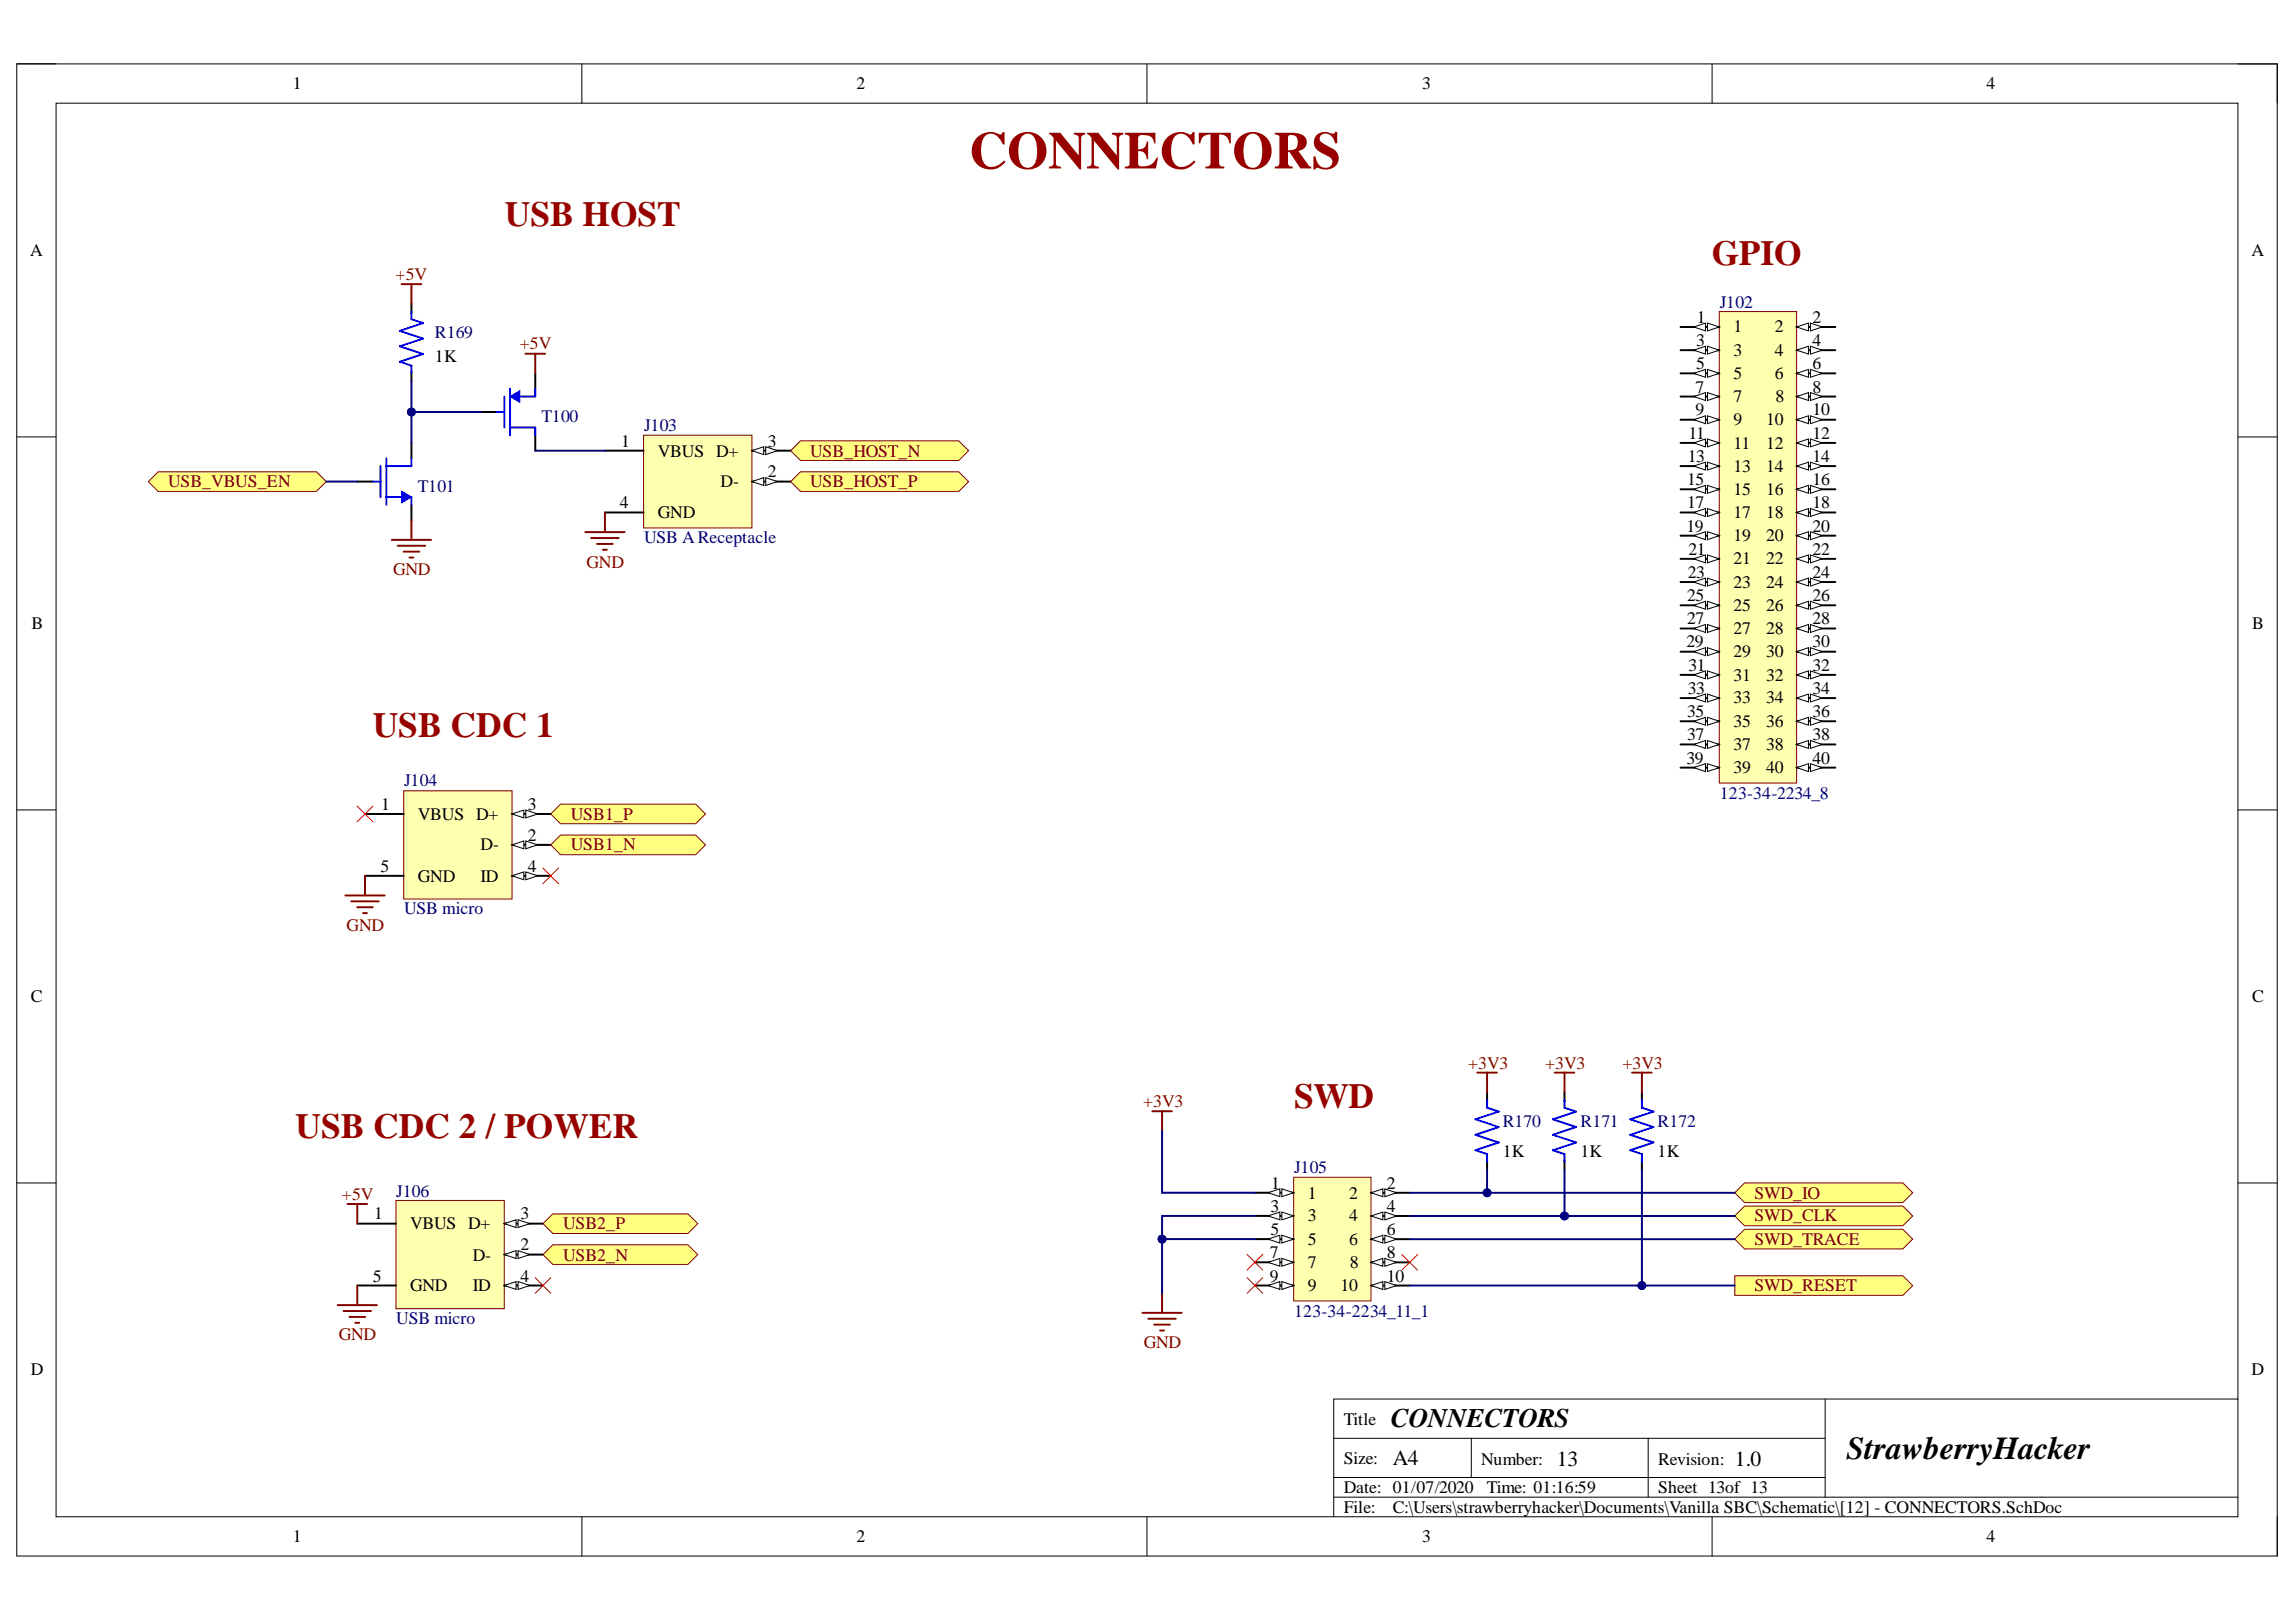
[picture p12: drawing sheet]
<svg xmlns="http://www.w3.org/2000/svg" width="297mm" height="210mm" viewBox="0 0 297 210" stroke-linecap="round" stroke-linejoin="round" font-family="sans-serif">
<defs><g id="words">
<text font-size="6.8" fill="#980000" x="125.4" y="21.8">CONNECTORS</text>
<g font-size="4.6" fill="#980000">
<text x="65.3" y="29.2">USB HOST</text>
<text x="221.5" y="34.3">GPIO</text>
<text x="48.2" y="95.3">USB CDC 1</text>
<text x="167.4" y="143.4">SWD</text>
<text x="38.2" y="147.3">USB CDC 2 / POWER</text>
</g>
<text font-size="4.1" x="238.9" y="188.8">StrawberryHacker</text>
<text font-size="3.5" x="179.9" y="184.6">CONNECTORS</text>
<g font-size="2.8">
<text x="180.2" y="189.6">A4</text>
<text x="201.4" y="189.8">13</text>
<text x="224.4" y="189.8">1.0</text>
</g>
<g font-size="2.3">
<text x="37.9" y="11.6">1</text>
<text x="110.8" y="11.6">2</text>
<text x="184" y="11.6">3</text>
<text x="257" y="11.6">4</text>
<text x="3.9" y="33.1">A</text>
<text x="291.3" y="33.1">A</text>
<text x="219.5" y="41.8">1</text>
<text x="234.5" y="41.8">2</text>
<text x="56.3" y="46.8">1K</text>
<text x="219.4" y="44.8">3</text>
<text x="219.4" y="47.8">5</text>
<text x="224.3" y="43">1</text>
<text x="224.3" y="46.1">3</text>
<text x="229.6" y="43">2</text>
<text x="229.6" y="46.1">4</text>
<text x="234.5" y="44.8">4</text>
<text x="234.5" y="47.8">6</text>
<text x="219.4" y="50.8">7</text>
<text x="219.4" y="53.8">9</text>
<text x="224.3" y="49">5</text>
<text x="224.3" y="52.1">7</text>
<text x="229.6" y="49">6</text>
<text x="229.7" y="52.1">8</text>
<text x="234.5" y="50.8">8</text>
<text x="234.5" y="53.8">10</text>
<text x="80.4" y="57.8">1</text>
<text x="85.1" y="59.1">VBUS D+</text>
<text x="99.3" y="57.8">3</text>
<text x="218.3" y="59.8">13</text>
<text x="218.4" y="56.8">11</text>
<text x="224.3" y="55">9</text>
<text x="224.3" y="58.1">11</text>
<text x="228.5" y="55">10</text>
<text x="228.5" y="58.1">12</text>
<text x="234.5" y="56.8">12</text>
<text x="234.5" y="59.8">14</text>
<text x="80.2" y="65.8">4</text>
<text x="93.2" y="63.1">D-</text>
<text x="99.3" y="61.8">2</text>
<text x="218.3" y="62.8">15</text>
<text x="218.3" y="65.8">17</text>
<text x="224.3" y="61">13</text>
<text x="224.3" y="64.1">15</text>
<text x="228.5" y="61">14</text>
<text x="228.5" y="64.1">16</text>
<text x="234.5" y="62.8">16</text>
<text x="234.5" y="65.8">18</text>
<text x="85.1" y="67">GND</text>
<text x="218.2" y="68.8">19</text>
<text x="218.4" y="71.8">21</text>
<text x="224.3" y="67">17</text>
<text x="224.3" y="70.1">19</text>
<text x="228.5" y="67">18</text>
<text x="228.5" y="70.1">20</text>
<text x="234.5" y="68.8">20</text>
<text x="234.5" y="71.8">22</text>
<text x="218.3" y="77.8">25</text>
<text x="218.3" y="74.8">23</text>
<text x="224.3" y="73">21</text>
<text x="224.3" y="76.1">23</text>
<text x="228.5" y="73">22</text>
<text x="228.5" y="76.1">24</text>
<text x="234.5" y="74.8">24</text>
<text x="234.5" y="77.8">26</text>
<text x="4.1" y="81.4">B</text>
<text x="218.2" y="83.8">29</text>
<text x="218.3" y="80.8">27</text>
<text x="224.3" y="79">25</text>
<text x="224.3" y="82.1">27</text>
<text x="228.5" y="79">26</text>
<text x="228.5" y="82.1">28</text>
<text x="234.5" y="80.8">28</text>
<text x="234.5" y="83.8">30</text>
<text x="291.4" y="81.4">B</text>
<text x="218.3" y="89.8">33</text>
<text x="218.4" y="86.8">31</text>
<text x="224.3" y="85">29</text>
<text x="224.3" y="88.1">31</text>
<text x="228.5" y="85">30</text>
<text x="228.5" y="88.1">32</text>
<text x="234.5" y="86.8">32</text>
<text x="234.5" y="89.8">34</text>
<text x="218.3" y="92.8">35</text>
<text x="218.3" y="95.8">37</text>
<text x="224.3" y="91">33</text>
<text x="224.3" y="94.1">35</text>
<text x="228.5" y="91">34</text>
<text x="228.5" y="94.1">36</text>
<text x="234.5" y="92.8">36</text>
<text x="234.5" y="95.8">38</text>
<text x="218.2" y="98.8">39</text>
<text x="224.3" y="97">37</text>
<text x="224.3" y="100.1">39</text>
<text x="228.5" y="97">38</text>
<text x="228.5" y="100.1">40</text>
<text x="234.5" y="98.8">40</text>
<text x="49.3" y="104.8">1</text>
<text x="54.1" y="106.1">VBUS D+</text>
<text x="68.3" y="104.8">3</text>
<text x="49.2" y="112.8">5</text>
<text x="62.2" y="110.1">D-</text>
<text x="68.3" y="108.8">2</text>
<text x="68.3" y="112.8">4</text>
<text x="54.1" y="114.1">GND</text>
<text x="62.2" y="114.1">ID</text>
<text x="4" y="129.7">C</text>
<text x="291.4" y="129.7">C</text>
<text x="194.4" y="149.8">1K</text>
<text x="204.5" y="149.8">1K</text>
<text x="214.5" y="149.8">1K</text>
<text x="164.5" y="153.8">1</text>
<text x="169.2" y="155.1">1</text>
<text x="174.5" y="155.1">2</text>
<text x="179.4" y="153.8">2</text>
<text x="48.4" y="157.8">1</text>
<text x="53" y="159.1">VBUS D+</text>
<text x="67.3" y="161.8">2</text>
<text x="67.3" y="157.8">3</text>
<text x="164.4" y="156.8">3</text>
<text x="164.4" y="159.8">5</text>
<text x="169.2" y="158.1">3</text>
<text x="169.2" y="161.1">5</text>
<text x="174.5" y="158.1">4</text>
<text x="174.5" y="161.1">6</text>
<text x="179.4" y="156.8">4</text>
<text x="179.4" y="159.8">6</text>
<text x="48.2" y="165.8">5</text>
<text x="53" y="167.1">GND</text>
<text x="61.2" y="163.1">D-</text>
<text x="61.2" y="167.1">ID</text>
<text x="67.3" y="165.8">4</text>
<text x="164.3" y="162.8">7</text>
<text x="164.3" y="165.8">9</text>
<text x="169.2" y="164.1">7</text>
<text x="169.2" y="167.1">9</text>
<text x="173.4" y="167.1">10</text>
<text x="174.6" y="164.1">8</text>
<text x="179.4" y="162.8">8</text>
<text x="179.4" y="165.8">10</text>
<text x="4" y="177.9">D</text>
<text x="291.3" y="177.9">D</text>
<text x="173.8" y="184.4">Title</text>
<text x="173.8" y="189.4">Size:</text>
<text x="191.6" y="189.6">Number:</text>
<text x="214.5" y="189.6">Revision:</text>
<text x="173.8" y="193.2">Date: 01/07/2020</text>
<text x="173.8" y="195.8">File:</text>
<text x="180.2" y="195.8">C:\Users\strawberryhacker\Documents\Vanilla SBC\Schematic\[12] - CONNECTORS.SchDoc</text>
<text x="192.4" y="193.2">Time: 01:16:59</text>
<text x="214.5" y="193.2">Sheet 13of 13</text>
<text x="37.9" y="199.6">1</text>
<text x="110.8" y="199.6">2</text>
<text x="184" y="199.6">3</text>
<text x="257" y="199.6">4</text>
</g>
<g font-size="2.3" fill="#800000">
<text x="51.2" y="36.3">+5V</text>
<text x="67.3" y="45.2">+5V</text>
<text x="104.8" y="59.1">USB_HOST_N</text>
<text x="21.7" y="63.1">USB_VBUS_EN</text>
<text x="104.8" y="63.1">USB_HOST_P</text>
<text x="50.8" y="74.4">GND</text>
<text x="75.9" y="73.5">GND</text>
<text x="73.9" y="106.1">USB1_P</text>
<text x="73.9" y="110.1">USB1_N</text>
<text x="44.8" y="120.5">GND</text>
<text x="147.9" y="143.3">+3V3</text>
<text x="189.9" y="138.3">+3V3</text>
<text x="199.9" y="138.3">+3V3</text>
<text x="209.9" y="138.3">+3V3</text>
<text x="44.2" y="155.3">+5V</text>
<text x="227" y="155.1">SWD_IO</text>
<text x="72.8" y="159.1">USB2_P</text>
<text x="227" y="158.1">SWD_CLK</text>
<text x="227" y="161.1">SWD_TRACE</text>
<text x="72.8" y="163.1">USB2_N</text>
<text x="227" y="167.1">SWD_RESET</text>
<text x="43.8" y="173.5">GND</text>
<text x="148" y="174.5">GND</text>
</g>
<g font-size="2.3" fill="#000080">
<text x="222.5" y="39.8">J102</text>
<text x="56.3" y="43.8">R169</text>
<text x="70" y="54.6">T100</text>
<text x="83.3" y="55.8">J103</text>
<text x="54.1" y="63.6">T101</text>
<text x="83.3" y="70.3">USB AReceptacle</text>
<text x="52.3" y="101.8">J104</text>
<text x="222.5" y="103.4">123-34-2234_8</text>
<text x="52.3" y="118.3">USB micro</text>
<text x="194.4" y="145.8">R170</text>
<text x="204.5" y="145.8">R171</text>
<text x="214.5" y="145.8">R172</text>
<text x="51.3" y="154.9">J106</text>
<text x="167.4" y="151.8">J105</text>
<text x="51.3" y="171.3">USB micro</text>
<text x="167.4" y="170.4">123-34-2234_11_1</text>
</g>
</g></defs>
<path d="M2.2 8.3h292.4v193.1h-292.4z" fill="none" stroke="#000" stroke-width=".13"/>
<path d="M7.3 13.4h282.2v182.9h-282.2z" fill-rule="evenodd" fill="#fff"/>
<g fill="none" stroke="#000" stroke-width=".13">
<path d="M2.2 8.3h5.1M7.3 13.4h282.2v182.9h-282.2zM75.3 8.3v5M148.4 8.3v5M221.5 8.3v5.1M289.5 8.3h5.1v5.1M2.2 56.5h5.1M289.5 56.5h5.1M2.2 104.8h5.1M289.5 104.8h5.1M2.2 153.1h5.1M289.5 153.1h5.1"/>
<path d="M75.3 196.3v5.1M148.4 196.3v5.1M172.5 186.1h63.6M172.5 193.7h117M172.5 191.2h63.6M190.3 186.1v5.1M213.2 186.1v7.6M221.5 196.3v5.1M236.1 181v12.7M289.5 181v.1M289.5 181h-117v15.3M294.6 196.3v5.1"/>
</g>
<path d="M52.2 102.3h14v14h-14z" fill-rule="evenodd" fill="#ffffb0"/>
<path d="M52.2 102.3h14v14h-14z" fill="none" stroke="#800000" stroke-width=".13"/>
<path d="M66.2 109.3h5" fill="none" stroke="#000" stroke-width=".25"/>
<path d="M66.2 109.3l1.6-.5v1z" fill="#f8fcff"/>
<path d="M66.2 109.3l1.6-.5v1z" fill="none" stroke="#000" stroke-width=".13"/>
<path d="M68 108.8l1.6 .5-1.6 .5z" fill="#f8fcff"/>
<path d="M68 108.8l1.6 .5-1.6 .5z" fill="none" stroke="#000" stroke-width=".13"/>
<path d="M66.2 105.3h5" fill="none" stroke="#000" stroke-width=".25"/>
<path d="M66.2 105.3l1.6-.5v1z" fill="#f8fcff"/>
<path d="M66.2 105.3l1.6-.5v1z" fill="none" stroke="#000" stroke-width=".13"/>
<path d="M68 104.8l1.6 .5-1.6 .5z" fill="#f8fcff"/>
<path d="M68 104.8l1.6 .5-1.6 .5z" fill="none" stroke="#000" stroke-width=".13"/>
<path d="M66.2 113.3h5" fill="none" stroke="#000" stroke-width=".25"/>
<path d="M66.2 113.3l1.6-.5v1z" fill="#f8fcff"/>
<path d="M66.2 113.3l1.6-.5v1z" fill="none" stroke="#000" stroke-width=".13"/>
<path d="M68 112.8l1.6 .5-1.6 .5z" fill="#f8fcff"/>
<path d="M68 112.8l1.6 .5-1.6 .5z" fill="none" stroke="#000" stroke-width=".13"/>
<path d="M47.2 113.3h5M47.2 105.3h5" fill="none" stroke="#000" stroke-width=".25"/>
<path d="M51.2 155.4h14v14h-14z" fill-rule="evenodd" fill="#ffffb0"/>
<path d="M51.2 155.4h14v14h-14z" fill="none" stroke="#800000" stroke-width=".13"/>
<path d="M65.2 162.4h5" fill="none" stroke="#000" stroke-width=".25"/>
<path d="M65.2 162.4l1.6-.6v1.1z" fill="#f8fcff"/>
<path d="M65.2 162.4l1.6-.6v1.1z" fill="none" stroke="#000" stroke-width=".13"/>
<path d="M67 161.8l1.5 .6-1.5 .5z" fill="#f8fcff"/>
<path d="M67 161.8l1.5 .6-1.5 .5z" fill="none" stroke="#000" stroke-width=".13"/>
<path d="M65.2 158.4h5" fill="none" stroke="#000" stroke-width=".25"/>
<path d="M65.2 158.4l1.6-.6v1.1z" fill="#f8fcff"/>
<path d="M65.2 158.4l1.6-.6v1.1z" fill="none" stroke="#000" stroke-width=".13"/>
<path d="M67 157.8l1.5 .6-1.5 .5z" fill="#f8fcff"/>
<path d="M67 157.8l1.5 .6-1.5 .5z" fill="none" stroke="#000" stroke-width=".13"/>
<path d="M65.2 166.4h5" fill="none" stroke="#000" stroke-width=".25"/>
<path d="M65.2 166.4l1.6-.6v1.1z" fill="#f8fcff"/>
<path d="M65.2 166.4l1.6-.6v1.1z" fill="none" stroke="#000" stroke-width=".13"/>
<path d="M67 165.8l1.5 .6-1.5 .5z" fill="#f8fcff"/>
<path d="M67 165.8l1.5 .6-1.5 .5z" fill="none" stroke="#000" stroke-width=".13"/>
<path d="M46.2 158.4h5M46.2 166.4h5" fill="none" stroke="#000" stroke-width=".25"/>
<path d="M83.3 56.3h14v12h-14z" fill-rule="evenodd" fill="#ffffb0"/>
<path d="M83.3 56.3h14v12h-14z" fill="none" stroke="#800000" stroke-width=".13"/>
<path d="M97.3 62.3h5" fill="none" stroke="#000" stroke-width=".25"/>
<path d="M97.3 62.3l1.5-.5v1z" fill="#f8fcff"/>
<path d="M97.3 62.3l1.5-.5v1z" fill="none" stroke="#000" stroke-width=".13"/>
<path d="M99.1 61.8l1.5 .5-1.5 .5z" fill="#f8fcff"/>
<path d="M99.1 61.8l1.5 .5-1.5 .5z" fill="none" stroke="#000" stroke-width=".13"/>
<path d="M97.3 58.3h5" fill="none" stroke="#000" stroke-width=".25"/>
<path d="M97.3 58.3l1.5-.5v1z" fill="#f8fcff"/>
<path d="M97.3 58.3l1.5-.5v1z" fill="none" stroke="#000" stroke-width=".13"/>
<path d="M99.1 57.8l1.5 .5-1.5 .5z" fill="#f8fcff"/>
<path d="M99.1 57.8l1.5 .5-1.5 .5z" fill="none" stroke="#000" stroke-width=".13"/>
<path d="M78.3 58.3h5M78.3 66.3h5" fill="none" stroke="#000" stroke-width=".25"/>
<path d="M222.4 40.3h10v61h-10z" fill-rule="evenodd" fill="#ffffb0"/>
<path d="M222.4 40.3h10v61h-10z" fill="none" stroke="#800000" stroke-width=".13"/>
<path d="M217.4 42.3h5" fill="none" stroke="#000" stroke-width=".25"/>
<path d="M220.9 41.8l1.5 .5-1.5 .5z" fill="#f8fcff"/>
<path d="M220.9 41.8l1.5 .5-1.5 .5z" fill="none" stroke="#000" stroke-width=".13"/>
<path d="M219.1 42.3l1.5-.5v1z" fill="#f8fcff"/>
<path d="M219.1 42.3l1.5-.5v1z" fill="none" stroke="#000" stroke-width=".13"/>
<path d="M232.4 42.3h5" fill="none" stroke="#000" stroke-width=".25"/>
<path d="M232.4 42.3l1.6-.5v1z" fill="#f8fcff"/>
<path d="M232.4 42.3l1.6-.5v1z" fill="none" stroke="#000" stroke-width=".13"/>
<path d="M234.2 41.8l1.5 .5-1.5 .5z" fill="#f8fcff"/>
<path d="M234.2 41.8l1.5 .5-1.5 .5z" fill="none" stroke="#000" stroke-width=".13"/>
<path d="M217.4 45.3h5" fill="none" stroke="#000" stroke-width=".25"/>
<path d="M220.9 44.8l1.5 .5-1.5 .5z" fill="#f8fcff"/>
<path d="M220.9 44.8l1.5 .5-1.5 .5z" fill="none" stroke="#000" stroke-width=".13"/>
<path d="M219.1 45.3l1.5-.5v1z" fill="#f8fcff"/>
<path d="M219.1 45.3l1.5-.5v1z" fill="none" stroke="#000" stroke-width=".13"/>
<path d="M232.4 45.3h5" fill="none" stroke="#000" stroke-width=".25"/>
<path d="M232.4 45.3l1.6-.5v1z" fill="#f8fcff"/>
<path d="M232.4 45.3l1.6-.5v1z" fill="none" stroke="#000" stroke-width=".13"/>
<path d="M234.2 44.8l1.5 .5-1.5 .5z" fill="#f8fcff"/>
<path d="M234.2 44.8l1.5 .5-1.5 .5z" fill="none" stroke="#000" stroke-width=".13"/>
<path d="M217.4 48.3h5" fill="none" stroke="#000" stroke-width=".25"/>
<path d="M220.9 47.8l1.5 .5-1.5 .5z" fill="#f8fcff"/>
<path d="M220.9 47.8l1.5 .5-1.5 .5z" fill="none" stroke="#000" stroke-width=".13"/>
<path d="M219.1 48.3l1.5-.5v1z" fill="#f8fcff"/>
<path d="M219.1 48.3l1.5-.5v1z" fill="none" stroke="#000" stroke-width=".13"/>
<path d="M232.4 48.3h5" fill="none" stroke="#000" stroke-width=".25"/>
<path d="M232.4 48.3l1.6-.5v1z" fill="#f8fcff"/>
<path d="M232.4 48.3l1.6-.5v1z" fill="none" stroke="#000" stroke-width=".13"/>
<path d="M234.2 47.8l1.5 .5-1.5 .5z" fill="#f8fcff"/>
<path d="M234.2 47.8l1.5 .5-1.5 .5z" fill="none" stroke="#000" stroke-width=".13"/>
<path d="M217.4 51.3h5" fill="none" stroke="#000" stroke-width=".25"/>
<path d="M220.9 50.8l1.5 .5-1.5 .5z" fill="#f8fcff"/>
<path d="M220.9 50.8l1.5 .5-1.5 .5z" fill="none" stroke="#000" stroke-width=".13"/>
<path d="M219.1 51.3l1.5-.5v1z" fill="#f8fcff"/>
<path d="M219.1 51.3l1.5-.5v1z" fill="none" stroke="#000" stroke-width=".13"/>
<path d="M232.4 51.3h5" fill="none" stroke="#000" stroke-width=".25"/>
<path d="M232.4 51.3l1.6-.5v1z" fill="#f8fcff"/>
<path d="M232.4 51.3l1.6-.5v1z" fill="none" stroke="#000" stroke-width=".13"/>
<path d="M234.2 50.8l1.5 .5-1.5 .5z" fill="#f8fcff"/>
<path d="M234.2 50.8l1.5 .5-1.5 .5z" fill="none" stroke="#000" stroke-width=".13"/>
<path d="M217.4 54.3h5" fill="none" stroke="#000" stroke-width=".25"/>
<path d="M220.9 53.8l1.5 .5-1.5 .5z" fill="#f8fcff"/>
<path d="M220.9 53.8l1.5 .5-1.5 .5z" fill="none" stroke="#000" stroke-width=".13"/>
<path d="M219.1 54.3l1.5-.5v1z" fill="#f8fcff"/>
<path d="M219.1 54.3l1.5-.5v1z" fill="none" stroke="#000" stroke-width=".13"/>
<path d="M232.4 54.3h5" fill="none" stroke="#000" stroke-width=".25"/>
<path d="M232.4 54.3l1.6-.5v1z" fill="#f8fcff"/>
<path d="M232.4 54.3l1.6-.5v1z" fill="none" stroke="#000" stroke-width=".13"/>
<path d="M234.2 53.8l1.5 .5-1.5 .5z" fill="#f8fcff"/>
<path d="M234.2 53.8l1.5 .5-1.5 .5z" fill="none" stroke="#000" stroke-width=".13"/>
<path d="M217.4 57.3h5" fill="none" stroke="#000" stroke-width=".25"/>
<path d="M220.9 56.8l1.5 .5-1.5 .5z" fill="#f8fcff"/>
<path d="M220.9 56.8l1.5 .5-1.5 .5z" fill="none" stroke="#000" stroke-width=".13"/>
<path d="M219.1 57.3l1.5-.5v1z" fill="#f8fcff"/>
<path d="M219.1 57.3l1.5-.5v1z" fill="none" stroke="#000" stroke-width=".13"/>
<path d="M232.4 57.3h5" fill="none" stroke="#000" stroke-width=".25"/>
<path d="M232.4 57.3l1.6-.5v1z" fill="#f8fcff"/>
<path d="M232.4 57.3l1.6-.5v1z" fill="none" stroke="#000" stroke-width=".13"/>
<path d="M234.2 56.8l1.5 .5-1.5 .5z" fill="#f8fcff"/>
<path d="M234.2 56.8l1.5 .5-1.5 .5z" fill="none" stroke="#000" stroke-width=".13"/>
<path d="M217.4 60.3h5" fill="none" stroke="#000" stroke-width=".25"/>
<path d="M220.9 59.8l1.5 .5-1.5 .5z" fill="#f8fcff"/>
<path d="M220.9 59.8l1.5 .5-1.5 .5z" fill="none" stroke="#000" stroke-width=".13"/>
<path d="M219.1 60.3l1.5-.5v1z" fill="#f8fcff"/>
<path d="M219.1 60.3l1.5-.5v1z" fill="none" stroke="#000" stroke-width=".13"/>
<path d="M232.4 60.3h5" fill="none" stroke="#000" stroke-width=".25"/>
<path d="M232.4 60.3l1.6-.5v1z" fill="#f8fcff"/>
<path d="M232.4 60.3l1.6-.5v1z" fill="none" stroke="#000" stroke-width=".13"/>
<path d="M234.2 59.8l1.5 .5-1.5 .5z" fill="#f8fcff"/>
<path d="M234.2 59.8l1.5 .5-1.5 .5z" fill="none" stroke="#000" stroke-width=".13"/>
<path d="M217.4 63.3h5" fill="none" stroke="#000" stroke-width=".25"/>
<path d="M220.9 62.8l1.5 .5-1.5 .5z" fill="#f8fcff"/>
<path d="M220.9 62.8l1.5 .5-1.5 .5z" fill="none" stroke="#000" stroke-width=".13"/>
<path d="M219.1 63.3l1.5-.5v1z" fill="#f8fcff"/>
<path d="M219.1 63.3l1.5-.5v1z" fill="none" stroke="#000" stroke-width=".13"/>
<path d="M232.4 63.3h5" fill="none" stroke="#000" stroke-width=".25"/>
<path d="M232.4 63.3l1.6-.5v1z" fill="#f8fcff"/>
<path d="M232.4 63.3l1.6-.5v1z" fill="none" stroke="#000" stroke-width=".13"/>
<path d="M234.2 62.8l1.5 .5-1.5 .5z" fill="#f8fcff"/>
<path d="M234.2 62.8l1.5 .5-1.5 .5z" fill="none" stroke="#000" stroke-width=".13"/>
<path d="M217.4 66.3h5" fill="none" stroke="#000" stroke-width=".25"/>
<path d="M220.9 65.8l1.5 .5-1.5 .5z" fill="#f8fcff"/>
<path d="M220.9 65.8l1.5 .5-1.5 .5z" fill="none" stroke="#000" stroke-width=".13"/>
<path d="M219.1 66.3l1.5-.5v1z" fill="#f8fcff"/>
<path d="M219.1 66.3l1.5-.5v1z" fill="none" stroke="#000" stroke-width=".13"/>
<path d="M232.4 66.3h5" fill="none" stroke="#000" stroke-width=".25"/>
<path d="M232.4 66.3l1.6-.5v1z" fill="#f8fcff"/>
<path d="M232.4 66.3l1.6-.5v1z" fill="none" stroke="#000" stroke-width=".13"/>
<path d="M234.2 65.8l1.5 .5-1.5 .5z" fill="#f8fcff"/>
<path d="M234.2 65.8l1.5 .5-1.5 .5z" fill="none" stroke="#000" stroke-width=".13"/>
<path d="M217.4 69.3h5" fill="none" stroke="#000" stroke-width=".25"/>
<path d="M220.9 68.8l1.5 .5-1.5 .5z" fill="#f8fcff"/>
<path d="M220.9 68.8l1.5 .5-1.5 .5z" fill="none" stroke="#000" stroke-width=".13"/>
<path d="M219.1 69.3l1.5-.5v1z" fill="#f8fcff"/>
<path d="M219.1 69.3l1.5-.5v1z" fill="none" stroke="#000" stroke-width=".13"/>
<path d="M232.4 69.3h5" fill="none" stroke="#000" stroke-width=".25"/>
<path d="M232.4 69.3l1.6-.5v1z" fill="#f8fcff"/>
<path d="M232.4 69.3l1.6-.5v1z" fill="none" stroke="#000" stroke-width=".13"/>
<path d="M234.2 68.8l1.5 .5-1.5 .5z" fill="#f8fcff"/>
<path d="M234.2 68.8l1.5 .5-1.5 .5z" fill="none" stroke="#000" stroke-width=".13"/>
<path d="M217.4 72.3h5" fill="none" stroke="#000" stroke-width=".25"/>
<path d="M220.9 71.8l1.5 .5-1.5 .5z" fill="#f8fcff"/>
<path d="M220.9 71.8l1.5 .5-1.5 .5z" fill="none" stroke="#000" stroke-width=".13"/>
<path d="M219.1 72.3l1.5-.5v1z" fill="#f8fcff"/>
<path d="M219.1 72.3l1.5-.5v1z" fill="none" stroke="#000" stroke-width=".13"/>
<path d="M232.4 72.3h5" fill="none" stroke="#000" stroke-width=".25"/>
<path d="M232.4 72.3l1.6-.5v1z" fill="#f8fcff"/>
<path d="M232.4 72.3l1.6-.5v1z" fill="none" stroke="#000" stroke-width=".13"/>
<path d="M234.2 71.8l1.5 .5-1.5 .5z" fill="#f8fcff"/>
<path d="M234.2 71.8l1.5 .5-1.5 .5z" fill="none" stroke="#000" stroke-width=".13"/>
<path d="M217.4 75.3h5" fill="none" stroke="#000" stroke-width=".25"/>
<path d="M220.9 74.8l1.5 .5-1.5 .5z" fill="#f8fcff"/>
<path d="M220.9 74.8l1.5 .5-1.5 .5z" fill="none" stroke="#000" stroke-width=".13"/>
<path d="M219.1 75.3l1.5-.5v1z" fill="#f8fcff"/>
<path d="M219.1 75.3l1.5-.5v1z" fill="none" stroke="#000" stroke-width=".13"/>
<path d="M232.4 75.3h5" fill="none" stroke="#000" stroke-width=".25"/>
<path d="M232.4 75.3l1.6-.5v1z" fill="#f8fcff"/>
<path d="M232.4 75.3l1.6-.5v1z" fill="none" stroke="#000" stroke-width=".13"/>
<path d="M234.2 74.8l1.5 .5-1.5 .5z" fill="#f8fcff"/>
<path d="M234.2 74.8l1.5 .5-1.5 .5z" fill="none" stroke="#000" stroke-width=".13"/>
<path d="M217.4 78.3h5" fill="none" stroke="#000" stroke-width=".25"/>
<path d="M220.9 77.8l1.5 .5-1.5 .5z" fill="#f8fcff"/>
<path d="M220.9 77.8l1.5 .5-1.5 .5z" fill="none" stroke="#000" stroke-width=".13"/>
<path d="M219.1 78.3l1.5-.5v1z" fill="#f8fcff"/>
<path d="M219.1 78.3l1.5-.5v1z" fill="none" stroke="#000" stroke-width=".13"/>
<path d="M232.4 78.3h5" fill="none" stroke="#000" stroke-width=".25"/>
<path d="M232.4 78.3l1.6-.5v1z" fill="#f8fcff"/>
<path d="M232.4 78.3l1.6-.5v1z" fill="none" stroke="#000" stroke-width=".13"/>
<path d="M234.2 77.8l1.5 .5-1.5 .5z" fill="#f8fcff"/>
<path d="M234.2 77.8l1.5 .5-1.5 .5z" fill="none" stroke="#000" stroke-width=".13"/>
<path d="M217.4 81.3h5" fill="none" stroke="#000" stroke-width=".25"/>
<path d="M220.9 80.8l1.5 .5-1.5 .5z" fill="#f8fcff"/>
<path d="M220.9 80.8l1.5 .5-1.5 .5z" fill="none" stroke="#000" stroke-width=".13"/>
<path d="M219.1 81.3l1.5-.5v1z" fill="#f8fcff"/>
<path d="M219.1 81.3l1.5-.5v1z" fill="none" stroke="#000" stroke-width=".13"/>
<path d="M232.4 81.3h5" fill="none" stroke="#000" stroke-width=".25"/>
<path d="M232.4 81.3l1.6-.5v1z" fill="#f8fcff"/>
<path d="M232.4 81.3l1.6-.5v1z" fill="none" stroke="#000" stroke-width=".13"/>
<path d="M234.2 80.8l1.5 .5-1.5 .5z" fill="#f8fcff"/>
<path d="M234.2 80.8l1.5 .5-1.5 .5z" fill="none" stroke="#000" stroke-width=".13"/>
<path d="M217.4 84.3h5" fill="none" stroke="#000" stroke-width=".25"/>
<path d="M220.9 83.8l1.5 .5-1.5 .5z" fill="#f8fcff"/>
<path d="M220.9 83.8l1.5 .5-1.5 .5z" fill="none" stroke="#000" stroke-width=".13"/>
<path d="M219.1 84.3l1.5-.5v1z" fill="#f8fcff"/>
<path d="M219.1 84.3l1.5-.5v1z" fill="none" stroke="#000" stroke-width=".13"/>
<path d="M232.4 84.3h5" fill="none" stroke="#000" stroke-width=".25"/>
<path d="M232.4 84.3l1.6-.5v1z" fill="#f8fcff"/>
<path d="M232.4 84.3l1.6-.5v1z" fill="none" stroke="#000" stroke-width=".13"/>
<path d="M234.2 83.8l1.5 .5-1.5 .5z" fill="#f8fcff"/>
<path d="M234.2 83.8l1.5 .5-1.5 .5z" fill="none" stroke="#000" stroke-width=".13"/>
<path d="M217.4 87.3h5" fill="none" stroke="#000" stroke-width=".25"/>
<path d="M220.9 86.8l1.5 .5-1.5 .5z" fill="#f8fcff"/>
<path d="M220.9 86.8l1.5 .5-1.5 .5z" fill="none" stroke="#000" stroke-width=".13"/>
<path d="M219.1 87.3l1.5-.5v1z" fill="#f8fcff"/>
<path d="M219.1 87.3l1.5-.5v1z" fill="none" stroke="#000" stroke-width=".13"/>
<path d="M232.4 87.3h5" fill="none" stroke="#000" stroke-width=".25"/>
<path d="M232.4 87.3l1.6-.5v1z" fill="#f8fcff"/>
<path d="M232.4 87.3l1.6-.5v1z" fill="none" stroke="#000" stroke-width=".13"/>
<path d="M234.2 86.8l1.5 .5-1.5 .5z" fill="#f8fcff"/>
<path d="M234.2 86.8l1.5 .5-1.5 .5z" fill="none" stroke="#000" stroke-width=".13"/>
<path d="M217.4 90.3h5" fill="none" stroke="#000" stroke-width=".25"/>
<path d="M220.9 89.8l1.5 .5-1.5 .5z" fill="#f8fcff"/>
<path d="M220.9 89.8l1.5 .5-1.5 .5z" fill="none" stroke="#000" stroke-width=".13"/>
<path d="M219.1 90.3l1.5-.5v1z" fill="#f8fcff"/>
<path d="M219.1 90.3l1.5-.5v1z" fill="none" stroke="#000" stroke-width=".13"/>
<path d="M232.4 90.3h5" fill="none" stroke="#000" stroke-width=".25"/>
<path d="M232.4 90.3l1.6-.5v1z" fill="#f8fcff"/>
<path d="M232.4 90.3l1.6-.5v1z" fill="none" stroke="#000" stroke-width=".13"/>
<path d="M234.2 89.8l1.5 .5-1.5 .5z" fill="#f8fcff"/>
<path d="M234.2 89.8l1.5 .5-1.5 .5z" fill="none" stroke="#000" stroke-width=".13"/>
<path d="M217.4 93.3h5" fill="none" stroke="#000" stroke-width=".25"/>
<path d="M220.9 92.8l1.5 .5-1.5 .5z" fill="#f8fcff"/>
<path d="M220.9 92.8l1.5 .5-1.5 .5z" fill="none" stroke="#000" stroke-width=".13"/>
<path d="M219.1 93.3l1.5-.5v1z" fill="#f8fcff"/>
<path d="M219.1 93.3l1.5-.5v1z" fill="none" stroke="#000" stroke-width=".13"/>
<path d="M232.4 93.3h5" fill="none" stroke="#000" stroke-width=".25"/>
<path d="M232.4 93.3l1.6-.5v1z" fill="#f8fcff"/>
<path d="M232.4 93.3l1.6-.5v1z" fill="none" stroke="#000" stroke-width=".13"/>
<path d="M234.2 92.8l1.5 .5-1.5 .5z" fill="#f8fcff"/>
<path d="M234.2 92.8l1.5 .5-1.5 .5z" fill="none" stroke="#000" stroke-width=".13"/>
<path d="M217.4 96.3h5" fill="none" stroke="#000" stroke-width=".25"/>
<path d="M220.9 95.8l1.5 .5-1.5 .5z" fill="#f8fcff"/>
<path d="M220.9 95.8l1.5 .5-1.5 .5z" fill="none" stroke="#000" stroke-width=".13"/>
<path d="M219.1 96.3l1.5-.5v1z" fill="#f8fcff"/>
<path d="M219.1 96.3l1.5-.5v1z" fill="none" stroke="#000" stroke-width=".13"/>
<path d="M232.4 96.3h5" fill="none" stroke="#000" stroke-width=".25"/>
<path d="M232.4 96.3l1.6-.5v1z" fill="#f8fcff"/>
<path d="M232.4 96.3l1.6-.5v1z" fill="none" stroke="#000" stroke-width=".13"/>
<path d="M234.2 95.8l1.5 .5-1.5 .5z" fill="#f8fcff"/>
<path d="M234.2 95.8l1.5 .5-1.5 .5z" fill="none" stroke="#000" stroke-width=".13"/>
<path d="M217.4 99.3h5" fill="none" stroke="#000" stroke-width=".25"/>
<path d="M220.9 98.8l1.5 .5-1.5 .5z" fill="#f8fcff"/>
<path d="M220.9 98.8l1.5 .5-1.5 .5z" fill="none" stroke="#000" stroke-width=".13"/>
<path d="M219.1 99.3l1.5-.5v1z" fill="#f8fcff"/>
<path d="M219.1 99.3l1.5-.5v1z" fill="none" stroke="#000" stroke-width=".13"/>
<path d="M232.4 99.3h5" fill="none" stroke="#000" stroke-width=".25"/>
<path d="M232.4 99.3l1.6-.5v1z" fill="#f8fcff"/>
<path d="M232.4 99.3l1.6-.5v1z" fill="none" stroke="#000" stroke-width=".13"/>
<path d="M234.2 98.8l1.5 .5-1.5 .5z" fill="#f8fcff"/>
<path d="M234.2 98.8l1.5 .5-1.5 .5z" fill="none" stroke="#000" stroke-width=".13"/>
<path d="M167.4 152.4h10v16h-10z" fill-rule="evenodd" fill="#ffffb0"/>
<path d="M167.4 152.4h10v16h-10z" fill="none" stroke="#800000" stroke-width=".13"/>
<path d="M162.4 154.4h5" fill="none" stroke="#000" stroke-width=".25"/>
<path d="M165.8 153.8l1.6 .6-1.6 .5z" fill="#f8fcff"/>
<path d="M165.8 153.8l1.6 .6-1.6 .5z" fill="none" stroke="#000" stroke-width=".13"/>
<path d="M164.1 154.4l1.5-.6v1.1z" fill="#f8fcff"/>
<path d="M164.1 154.4l1.5-.6v1.1z" fill="none" stroke="#000" stroke-width=".13"/>
<path d="M177.4 154.4h5" fill="none" stroke="#000" stroke-width=".25"/>
<path d="M177.4 154.4l1.5-.5v1z" fill="#f8fcff"/>
<path d="M177.4 154.4l1.5-.5v1z" fill="none" stroke="#000" stroke-width=".13"/>
<path d="M179.2 153.9l1.5 .5-1.5 .5z" fill="#f8fcff"/>
<path d="M179.2 153.9l1.5 .5-1.5 .5z" fill="none" stroke="#000" stroke-width=".13"/>
<path d="M162.4 157.4h5" fill="none" stroke="#000" stroke-width=".25"/>
<path d="M165.8 156.8l1.6 .6-1.6 .5z" fill="#f8fcff"/>
<path d="M165.8 156.8l1.6 .6-1.6 .5z" fill="none" stroke="#000" stroke-width=".13"/>
<path d="M164.1 157.4l1.5-.6v1.1z" fill="#f8fcff"/>
<path d="M164.1 157.4l1.5-.6v1.1z" fill="none" stroke="#000" stroke-width=".13"/>
<path d="M177.4 157.4h5" fill="none" stroke="#000" stroke-width=".25"/>
<path d="M177.4 157.4l1.5-.5v1z" fill="#f8fcff"/>
<path d="M177.4 157.4l1.5-.5v1z" fill="none" stroke="#000" stroke-width=".13"/>
<path d="M179.2 156.9l1.5 .5-1.5 .5z" fill="#f8fcff"/>
<path d="M179.2 156.9l1.5 .5-1.5 .5z" fill="none" stroke="#000" stroke-width=".13"/>
<path d="M162.4 160.4h5" fill="none" stroke="#000" stroke-width=".25"/>
<path d="M165.8 159.8l1.6 .6-1.6 .5z" fill="#f8fcff"/>
<path d="M165.8 159.8l1.6 .6-1.6 .5z" fill="none" stroke="#000" stroke-width=".13"/>
<path d="M164.1 160.4l1.5-.6v1.1z" fill="#f8fcff"/>
<path d="M164.1 160.4l1.5-.6v1.1z" fill="none" stroke="#000" stroke-width=".13"/>
<path d="M177.4 160.4h5" fill="none" stroke="#000" stroke-width=".25"/>
<path d="M177.4 160.4l1.5-.5v1z" fill="#f8fcff"/>
<path d="M177.4 160.4l1.5-.5v1z" fill="none" stroke="#000" stroke-width=".13"/>
<path d="M179.2 159.9l1.5 .5-1.5 .5z" fill="#f8fcff"/>
<path d="M179.2 159.9l1.5 .5-1.5 .5z" fill="none" stroke="#000" stroke-width=".13"/>
<path d="M162.4 163.4h5" fill="none" stroke="#000" stroke-width=".25"/>
<path d="M165.8 162.8l1.6 .6-1.6 .5z" fill="#f8fcff"/>
<path d="M165.8 162.8l1.6 .6-1.6 .5z" fill="none" stroke="#000" stroke-width=".13"/>
<path d="M164.1 163.4l1.5-.6v1.1z" fill="#f8fcff"/>
<path d="M164.1 163.4l1.5-.6v1.1z" fill="none" stroke="#000" stroke-width=".13"/>
<path d="M177.4 163.4h5" fill="none" stroke="#000" stroke-width=".25"/>
<path d="M177.4 163.4l1.5-.5v1z" fill="#f8fcff"/>
<path d="M177.4 163.4l1.5-.5v1z" fill="none" stroke="#000" stroke-width=".13"/>
<path d="M179.2 162.9l1.5 .5-1.5 .5z" fill="#f8fcff"/>
<path d="M179.2 162.9l1.5 .5-1.5 .5z" fill="none" stroke="#000" stroke-width=".13"/>
<path d="M162.4 166.4h5" fill="none" stroke="#000" stroke-width=".25"/>
<path d="M165.8 165.8l1.6 .6-1.6 .5z" fill="#f8fcff"/>
<path d="M165.8 165.8l1.6 .6-1.6 .5z" fill="none" stroke="#000" stroke-width=".13"/>
<path d="M164.1 166.4l1.5-.6v1.1z" fill="#f8fcff"/>
<path d="M164.1 166.4l1.5-.6v1.1z" fill="none" stroke="#000" stroke-width=".13"/>
<path d="M177.4 166.4h5" fill="none" stroke="#000" stroke-width=".25"/>
<path d="M177.4 166.4l1.5-.5v1z" fill="#f8fcff"/>
<path d="M177.4 166.4l1.5-.5v1z" fill="none" stroke="#000" stroke-width=".13"/>
<path d="M179.2 165.9l1.5 .5-1.5 .5z" fill="#f8fcff"/>
<path d="M179.2 165.9l1.5 .5-1.5 .5z" fill="none" stroke="#000" stroke-width=".13"/>
<g fill="none" stroke="#800000" stroke-width=".25">
<path d="M75.7 68.9h5.1M76.5 69.6h3.5M77.2 70.4h2.1M78 71.1h.5M78.3 66.3v2.6M44.7 115.9h5.1M45.4 116.6h3.6M46.2 117.4h2M47 118.2h.5M47.2 113.3v2.6M43.7 168.9h5.1M44.4 169.7h3.6"/>
<path d="M45.2 170.4h2M46 171.2h.5M46.2 166.4v2.5"/>
</g>
<path d="M70.2 112.3l2.1 2.1M72.3 112.3l-2.1 2.1M69.2 165.3l2.1 2.1M71.3 165.3l-2.1 2.1" fill="none" stroke="#f00" stroke-width=".13"/>
<path d="M102.3 58.3l1.3-1.3h20.4l1.3 1.3-1.3 1.3h-20.4z" fill-rule="evenodd" fill="#ffff80"/>
<path d="M102.3 58.3l1.3-1.3h20.4l1.3 1.3-1.3 1.3h-20.4z" fill="none" stroke="#800000" stroke-width=".13"/>
<path d="M71.2 109.3l1.3-1.2h17.5l1.3 1.2-1.3 1.3h-17.5z" fill-rule="evenodd" fill="#ffff80"/>
<path d="M71.2 109.3l1.3-1.2h17.5l1.3 1.2-1.3 1.3h-17.5z" fill="none" stroke="#800000" stroke-width=".13"/>
<path d="M71.2 105.3l1.3-1.2h17.5l1.3 1.2-1.3 1.3h-17.5z" fill-rule="evenodd" fill="#ffff80"/>
<path d="M71.2 105.3l1.3-1.2h17.5l1.3 1.2-1.3 1.3h-17.5z" fill="none" stroke="#800000" stroke-width=".13"/>
<path d="M71.5 161.1h17.5l1.3 1.3-1.3 1.2h-17.5l-1.3-1.2z" fill-rule="evenodd" fill="#ffff80"/>
<path d="M71.5 161.1h17.5l1.3 1.3-1.3 1.2h-17.5l-1.3-1.2z" fill="none" stroke="#800000" stroke-width=".13"/>
<path d="M70.2 158.4l1.3-1.3h17.5l1.3 1.3-1.3 1.2h-17.5z" fill-rule="evenodd" fill="#ffff80"/>
<path d="M70.2 158.4l1.3-1.3h17.5l1.3 1.3-1.3 1.2h-17.5z" fill="none" stroke="#800000" stroke-width=".13"/>
<path d="M44.9 155.8h2.6M46.2 155.8v2.6" fill="none" stroke="#800000" stroke-width=".25"/>
<path d="M46.2 104.3l2 2.1M48.2 104.3l-2 2.1" fill="none" stroke="#f00" stroke-width=".13"/>
<path d="M102.3 62.3l1.3-1.2h20.4l1.3 1.2-1.3 1.3h-20.4z" fill-rule="evenodd" fill="#ffff80"/>
<path d="M102.3 62.3l1.3-1.2h20.4l1.3 1.2-1.3 1.3h-20.4z" fill="none" stroke="#800000" stroke-width=".13"/>
<path d="M62.2 53.3h2M69.2 48.3v2M69.2 56.3v2" fill="none" stroke="#000" stroke-width=".25"/>
<path d="M64.2 53.3h1M65.2 51.3v4M66 50.3v6M66 55.3h3.2v1M69.2 50.3v1h-3.2" fill="none" stroke="#00f" stroke-width=".25"/>
<path d="M66 51.3l1.2-.7v1.5z" fill="#00f"/>
<path d="M66 51.3l1.2-.7v1.5z" fill="none" stroke="#00f" stroke-width=".13"/>
<path d="M68 45.8h2.5M69.2 45.8v2.5" fill="none" stroke="#800000" stroke-width=".25"/>
<path d="M225.7 153.1h20.5l1.2 1.3-1.2 1.2h-20.5l-1.3-1.2z" fill-rule="evenodd" fill="#ffff80"/>
<path d="M225.7 153.1h20.5l1.2 1.3-1.2 1.2h-20.5l-1.3-1.2z" fill="none" stroke="#800000" stroke-width=".13"/>
<path d="M225.7 156.1h20.5l1.2 1.3-1.2 1.2h-20.5l-1.3-1.2z" fill-rule="evenodd" fill="#ffff80"/>
<path d="M225.7 156.1h20.5l1.2 1.3-1.2 1.2h-20.5l-1.3-1.2z" fill="none" stroke="#800000" stroke-width=".13"/>
<path d="M225.7 159.1h20.5l1.2 1.3-1.2 1.2h-20.5l-1.3-1.2z" fill-rule="evenodd" fill="#ffff80"/>
<path d="M225.7 159.1h20.5l1.2 1.3-1.2 1.2h-20.5l-1.3-1.2z" fill="none" stroke="#800000" stroke-width=".13"/>
<path d="M224.4 165.1h21.8l1.2 1.3-1.2 1.2h-21.8z" fill-rule="evenodd" fill="#ffff80"/>
<path d="M224.4 165.1h21.8l1.2 1.3-1.2 1.2h-21.8z" fill="none" stroke="#800000" stroke-width=".13"/>
<path d="M161.3 162.3l2.1 2.1M161.3 165.3l2.1 2.1M163.4 162.3l-2.1 2.1M163.4 165.3l-2.1 2.1M181.4 162.3l2 2.1M183.4 162.3l-2 2.1" fill="none" stroke="#f00" stroke-width=".13"/>
<g fill="none" stroke="#800000" stroke-width=".25">
<path d="M191.1 138.8h2.6M192.4 138.8v2.6M201.1 138.8h2.6M202.4 138.8v2.6M211.1 138.8h2.6M212.4 138.8v2.6M149.1 143.8h2.5M150.3 143.8v2.5M147.8 169.9h5.1M148.6 170.7h3.5M149.3 171.4h2.1M150.1 172.2h.5"/>
<path d="M150.3 167.4v2.5"/>
</g>
<path d="M46.2 62.3h2M192.4 141.4v1.2M192.4 150.1v1.3M202.4 141.4v1.2M202.4 150.1v1.3M212.4 141.4v1.2M212.4 150.1v1.3" fill="none" stroke="#000" stroke-width=".25"/>
<path d="M50 59.3v6M49.2 60.3v4M50 60.3h3.2M50 64.3h3.2M192.4 142.4v.9l1.5 .6-3 .9 3 1.1-3 1 3 .9-3 1.1 1.5 .4v1.1M202.4 142.4v.9l1.5 .6-3 .9 3 1.1-3 1 3 .9-3 1.1 1.5 .4v1.1M212.4 142.4v.9l1.5 .6-3 .9 3 1.1-3 1 3 .9-3 1.1 1.5 .4v1.1" fill="none" stroke="#00f" stroke-width=".25"/>
<path d="M52 63.6l1.2 .7-1.2 .8z" fill="#00f"/>
<path d="M52 63.6l1.2 .7-1.2 .8z" fill="none" stroke="#00f" stroke-width=".13"/>
<path d="M53.2 39.3v1.3M53.2 48.1v1.2M53.2 57.3v2M53.2 65.3v2" fill="none" stroke="#000" stroke-width=".25"/>
<path d="M53.2 40.3v1l1.5 .5-3 1 3 1-3 1 3 1-3 1 1.5 .5v1M53.2 59.3v1M48.2 62.3h1M53.2 64.3v1" fill="none" stroke="#00f" stroke-width=".25"/>
<path d="M52 36.8h2.5M53.2 36.8v2.5M50.7 69.9h5.1M51.4 70.6h3.6M52.2 71.4h2M53 72.2h.5M53.2 67.3v2.6" fill="none" stroke="#800000" stroke-width=".25"/>
<path d="M19.2 62.3l1.3-1.2h20.4l1.3 1.2-1.3 1.3h-20.4z" fill-rule="evenodd" fill="#ffff80"/>
<path d="M19.2 62.3l1.3-1.2h20.4l1.3 1.2-1.3 1.3h-20.4z" fill="none" stroke="#800000" stroke-width=".13"/>
<path d="M202.4 151.4v6" fill="none" stroke="#000080" stroke-width=".25"/>
<circle cx="202.4" cy="157.4" r=".51" fill="#000080"/>
<circle cx="202.4" cy="157.4" r=".51" fill="none" stroke="#000080" stroke-width=".13"/>
<path d="M53.2 49.3v8M42.2 62.3h4" fill="none" stroke="#000080" stroke-width=".25"/>
<circle cx="53.2" cy="53.3" r=".51" fill="#000080"/>
<circle cx="53.2" cy="53.3" r=".51" fill="none" stroke="#000080" stroke-width=".13"/>
<path d="M53.2 53.3h9" fill="none" stroke="#000080" stroke-width=".25"/>
<circle cx="53.2" cy="53.3" r=".51" fill="#000080"/>
<circle cx="53.2" cy="53.3" r=".51" fill="none" stroke="#000080" stroke-width=".13"/>
<path d="M69.2 58.3h9.1M150.3 160.4h12.1" fill="none" stroke="#000080" stroke-width=".25"/>
<circle cx="150.3" cy="160.4" r=".51" fill="#000080"/>
<circle cx="150.3" cy="160.4" r=".51" fill="none" stroke="#000080" stroke-width=".13"/>
<path d="M162.4 157.4h-12.1v10" fill="none" stroke="#000080" stroke-width=".25"/>
<circle cx="150.3" cy="160.4" r=".51" fill="#000080"/>
<circle cx="150.3" cy="160.4" r=".51" fill="none" stroke="#000080" stroke-width=".13"/>
<path d="M150.3 146.3v8.1h12.1M182.4 166.4h42" fill="none" stroke="#000080" stroke-width=".25"/>
<circle cx="212.4" cy="166.4" r=".51" fill="#000080"/>
<circle cx="212.4" cy="166.4" r=".51" fill="none" stroke="#000080" stroke-width=".13"/>
<path d="M182.4 157.4h42M182.4 160.4h42" fill="none" stroke="#000080" stroke-width=".25"/>
<circle cx="202.4" cy="157.4" r=".51" fill="#000080"/>
<circle cx="202.4" cy="157.4" r=".51" fill="none" stroke="#000080" stroke-width=".13"/>
<path d="M182.4 154.4h42" fill="none" stroke="#000080" stroke-width=".25"/>
<circle cx="192.4" cy="154.4" r=".51" fill="#000080"/>
<circle cx="192.4" cy="154.4" r=".51" fill="none" stroke="#000080" stroke-width=".13"/>
<path d="M192.4 151.4v3" fill="none" stroke="#000080" stroke-width=".25"/>
<circle cx="192.4" cy="154.4" r=".51" fill="#000080"/>
<circle cx="192.4" cy="154.4" r=".51" fill="none" stroke="#000080" stroke-width=".13"/>
<path d="M212.4 151.4v15" fill="none" stroke="#000080" stroke-width=".25"/>
<circle cx="212.4" cy="166.4" r=".51" fill="#000080"/>
<circle cx="212.4" cy="166.4" r=".51" fill="none" stroke="#000080" stroke-width=".13"/>
<use href="#words"/>
</svg>
